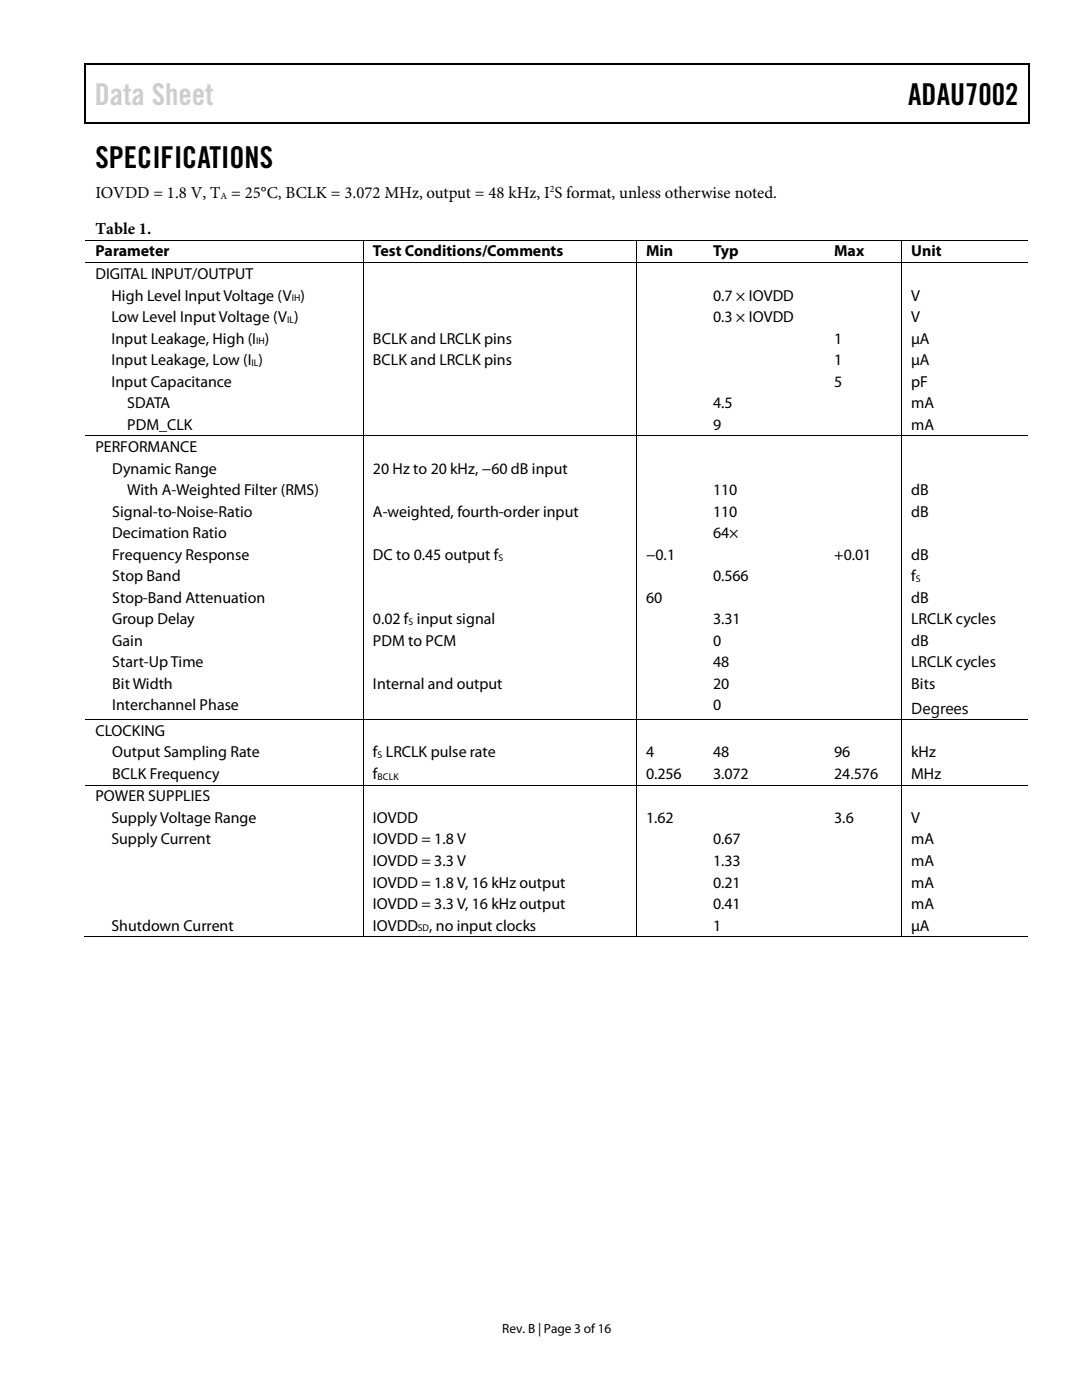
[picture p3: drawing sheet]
<svg xmlns="http://www.w3.org/2000/svg" width="216mm" height="279mm" viewBox="0 0 216 279" stroke-linecap="round" stroke-linejoin="round" font-family="sans-serif">
<defs><g id="words">
<text font-size="6" fill="#cdcdcd" x="18.9" y="20.9">Data Sheet</text>
<g font-size="6">
<text x="181.2" y="20.9">ADAU7002</text>
<text x="19" y="33.6">SPECIFICATIONS</text>
</g>
<g font-size="3.3">
<text x="19" y="39.5">IOVDD = 1.8 V, T = 25°C, BCLK = 3.072 MHz, output = 48 kHz, I S format, unless otherwise noted.</text>
<text x="19.1" y="46.7">Table 1.</text>
</g>
<g font-size="3.2">
<text x="19" y="51.2">Parameter</text>
<text x="74.4" y="51.2">Test Conditions/Comments</text>
<text x="128.9" y="51.2">Min</text>
<text x="142.3" y="51.2">Typ</text>
<text x="166.5" y="51.2">Max</text>
<text x="181.8" y="51.2">Unit</text>
<text x="19" y="55.7">DIGITAL INPUT/OUTPUT</text>
<text x="22.2" y="60">High Level Input Voltage (V )</text>
<text x="142.3" y="60">0.7 × IOVDD</text>
<text x="181.8" y="60">V</text>
<text x="22.2" y="64.3">Low Level Input Voltage (V )</text>
<text x="142.3" y="64.3">0.3 × IOVDD</text>
<text x="181.8" y="64.3">V</text>
<text x="22.2" y="68.6">Input Leakage, High (I )</text>
<text x="74.4" y="68.6">BCLK and LRCLK pins</text>
<text x="166.5" y="68.6">1</text>
<text x="181.8" y="68.6">µA</text>
<text x="22.2" y="72.9">Input Leakage, Low (I )</text>
<text x="22.2" y="77.2">Input Capacitance</text>
<text x="74.4" y="72.9">BCLK and LRCLK pins</text>
<text x="166.5" y="72.9">1</text>
<text x="166.5" y="77.2">5</text>
<text x="181.8" y="72.9">µA</text>
<text x="181.8" y="77.2">pF</text>
<text x="25.4" y="81.4">SDATA</text>
<text x="142.3" y="81.4">4.5</text>
<text x="181.8" y="81.4">mA</text>
<text x="25.4" y="85.8">PDM_CLK</text>
<text x="142.3" y="85.8">9</text>
<text x="181.8" y="85.8">mA</text>
<text x="19" y="90.2">PERFORMANCE</text>
<text x="22.4" y="94.5">Dynamic Range</text>
<text x="74.4" y="94.5">20 Hz to 20 kHz, −60 dB input</text>
<text x="25.4" y="98.8">With A-Weighted Filter (RMS)</text>
<text x="142.3" y="98.8">110</text>
<text x="181.8" y="98.8">dB</text>
<text x="22.4" y="103.1">Signal-to-Noise-Ratio</text>
<text x="22.4" y="107.4">Decimation Ratio</text>
<text x="74.4" y="103.1">A-weighted, fourth-order input</text>
<text x="142.3" y="103.1">110</text>
<text x="142.3" y="107.4">64×</text>
<text x="181.8" y="103.1">dB</text>
<text x="22.4" y="111.7">Frequency Response</text>
<text x="74.4" y="111.7">DC to 0.45 output f</text>
<text x="128.9" y="111.7">−0.1</text>
<text x="166.5" y="111.7">+0.01</text>
<text x="181.8" y="111.7">dB</text>
<text x="22.4" y="116">Stop Band</text>
<text x="142.3" y="116">0.566</text>
<text x="181.8" y="116">f</text>
<text x="22.4" y="120.3">Stop-Band Attenuation</text>
<text x="22.4" y="124.6">Group Delay</text>
<text x="74.4" y="124.6">0.02 f input signal</text>
<text x="128.9" y="120.3">60</text>
<text x="142.3" y="124.6">3.31</text>
<text x="181.8" y="120.3">dB</text>
<text x="181.8" y="124.6">LRCLK cycles</text>
<text x="22.4" y="128.9">Gain</text>
<text x="74.4" y="128.9">PDM to PCM</text>
<text x="142.3" y="128.9">0</text>
<text x="181.8" y="128.9">dB</text>
<text x="22.4" y="133.2">Start-Up Time</text>
<text x="22.4" y="137.5">Bit Width</text>
<text x="74.4" y="137.5">Internal and output</text>
<text x="142.3" y="137.5">20</text>
<text x="142.3" y="133.2">48</text>
<text x="181.8" y="133.2">LRCLK cycles</text>
<text x="181.8" y="137.5">Bits</text>
<text x="22.4" y="141.8">Interchannel Phase</text>
<text x="142.3" y="141.8">0</text>
<text x="181.8" y="142.4">Degrees</text>
<text x="19" y="146.9">CLOCKING</text>
<text x="22.4" y="151.2">Output Sampling Rate</text>
<text x="22.4" y="155.5">BCLK Frequency</text>
<text x="74.4" y="155.5">f</text>
<text x="74.4" y="151.2">f LRCLK pulse rate</text>
<text x="128.9" y="151.2">4</text>
<text x="128.9" y="155.5">0.256</text>
<text x="142.3" y="151.2">48</text>
<text x="142.3" y="155.5">3.072</text>
<text x="166.5" y="155.5">24.576</text>
<text x="166.5" y="151.2">96</text>
<text x="181.8" y="155.5">MHz</text>
<text x="181.8" y="151.2">kHz</text>
<text x="19" y="159.9">POWER SUPPLIES</text>
<text x="22.2" y="164.3">SupplyVoltage Range</text>
<text x="74.4" y="164.3">IOVDD</text>
<text x="128.9" y="164.3">1.62</text>
<text x="166.5" y="164.3">3.6</text>
<text x="181.8" y="164.3">V</text>
<text x="22.2" y="168.5">Supply Current</text>
<text x="74.4" y="168.5">IOVDD = 1.8 V</text>
<text x="74.4" y="172.8">IOVDD = 3.3 V</text>
<text x="142.3" y="168.5">0.67</text>
<text x="142.3" y="172.8">1.33</text>
<text x="181.8" y="168.5">mA</text>
<text x="181.8" y="172.8">mA</text>
<text x="74.4" y="177.1">IOVDD = 1.8 V, 16 kHz output</text>
<text x="142.3" y="177.1">0.21</text>
<text x="181.8" y="177.1">mA</text>
<text x="22.2" y="185.7">Shutdown Current</text>
<text x="74.4" y="181.4">IOVDD = 3.3 V, 16 kHz output</text>
<text x="74.4" y="185.7">IOVDD</text>
<text x="85.6" y="185.7">, no input clocks</text>
<text x="142.3" y="181.4">0.41</text>
<text x="142.3" y="185.7">1</text>
<text x="181.8" y="181.4">mA</text>
<text x="181.8" y="185.7">µA</text>
</g>
<text font-size="2.7" x="100.2" y="266">Rev. B | Page 3 of16</text>
<g font-size="1.9">
<text x="44" y="39.7">A</text>
<text x="109.7" y="38.3">2</text>
<text x="57.3" y="64.4">IL</text>
<text x="58.2" y="60.2">IH</text>
<text x="51.1" y="68.7">IH</text>
<text x="50.2" y="73">IL</text>
<text x="99.5" y="111.9">S</text>
<text x="182.8" y="116.2">S</text>
<text x="81.5" y="124.8">S</text>
<text x="75.4" y="151.3">S</text>
<text x="75.4" y="155.7">BCLK</text>
<text x="83.4" y="185.9">SD</text>
</g>
</g></defs>
<g fill="#000">
<path d="M16.9 12.7h.2v1h-.2zM16.9 12.7h.2v.3h-.2zM82.5 12.7h.3v.3h-.3zM205.1 12.7h.3v1h-.3zM205.1 12.7h.3v.3h-.3zM16.9 24.4h.2v.2h-.2zM82.3 24.4h.2v.2h-.2zM205.1 24.4h.3v.2h-.3zM72.4 47.8h.2v.2h-.2zM72.4 52.4h.2v.1h-.2zM126.9 47.8h.2v.2h-.2zM126.9 52.4h.2v.1h-.2z"/>
<path d="M140.4 47.8h.1v.2h-.1zM140.4 52.4h.1v.1h-.1zM164.6 47.8h.2v.2h-.2zM164.6 52.4h.2v.1h-.2zM179.8 47.8h.2v.2h-.2zM179.8 52.4h.2v.1h-.2zM72.4 86.9h.2v.2h-.2zM126.9 86.9h.2v.2h-.2zM140.4 86.9h.1v.2h-.1zM164.6 86.9h.2v.2h-.2zM179.8 86.9h.2v.2h-.2zM72.4 143.6h.2v.2h-.2z"/>
<path d="M72.4 156.6h.2v.2h-.2zM126.9 143.6h.2v.2h-.2zM126.9 156.6h.2v.2h-.2zM140.4 143.6h.1v.2h-.1zM140.4 156.6h.1v.2h-.1zM164.6 143.6h.2v.2h-.2zM164.6 156.6h.2v.2h-.2zM179.8 143.6h.2v.2h-.2zM179.8 156.6h.2v.2h-.2zM72.4 186.9h.2v.2h-.2zM126.9 186.9h.2v.2h-.2zM140.1 186.9h.2v.2h-.2z"/>
<path d="M164.3 186.9h.2v.2h-.2zM179.8 186.9h.2v.2h-.2z"/>
</g>
<path d="M17 13.7v10.7M17.1 12.8h65.4M82.8 12.8h122.3M205.2 13.7v10.7M17.1 24.5h188" fill="none" stroke="#000" stroke-width=".25"/>
<g fill="none" stroke="#000" stroke-width=".2">
<path d="M17.1 47.9h55.3M17.1 52.5h55.3M72.5 48v4.4M72.5 52.5v34.4M72.6 47.9h54.3M72.6 52.5h54.3M127 48v4.4M127 52.5v34.4M127.1 47.9h13.3M127.1 52.5h13.3M140.5 47.9h24.1M140.5 52.5h24.1"/>
<path d="M164.8 47.9h15M164.8 52.5h15M179.9 48v4.4M179.9 52.5v34.4M180 47.9h25.1M180 52.5h25.1M17.1 87h55.3M72.5 87.1v56.5M72.6 87h54.3M127 87.1v56.5M127.1 87h13.3M140.5 87h24.1"/>
<path d="M164.8 87h15M179.9 87.1v56.5M180 87h25.1M17.1 143.7h55.3M17.1 156.7h55.3M72.5 143.8v12.8M72.5 156.8v30.1M72.6 143.7h54.3M72.6 156.7h54.3M127 143.8v12.8M127 156.8v30.1M127.1 143.7h13.3"/>
<path d="M127.1 156.7h13.3M140.5 143.7h24.1M140.5 156.7h24.1M164.8 143.7h15M164.8 156.7h15M179.9 143.8v12.8M179.9 156.8v30.1M180 143.7h25.1M180 156.7h25.1M16.9 187h55.5M72.6 187h54.3M127.1 187h52.7"/>
<path d="M180 187h25.1"/>
</g>
<use href="#words"/>
</svg>
